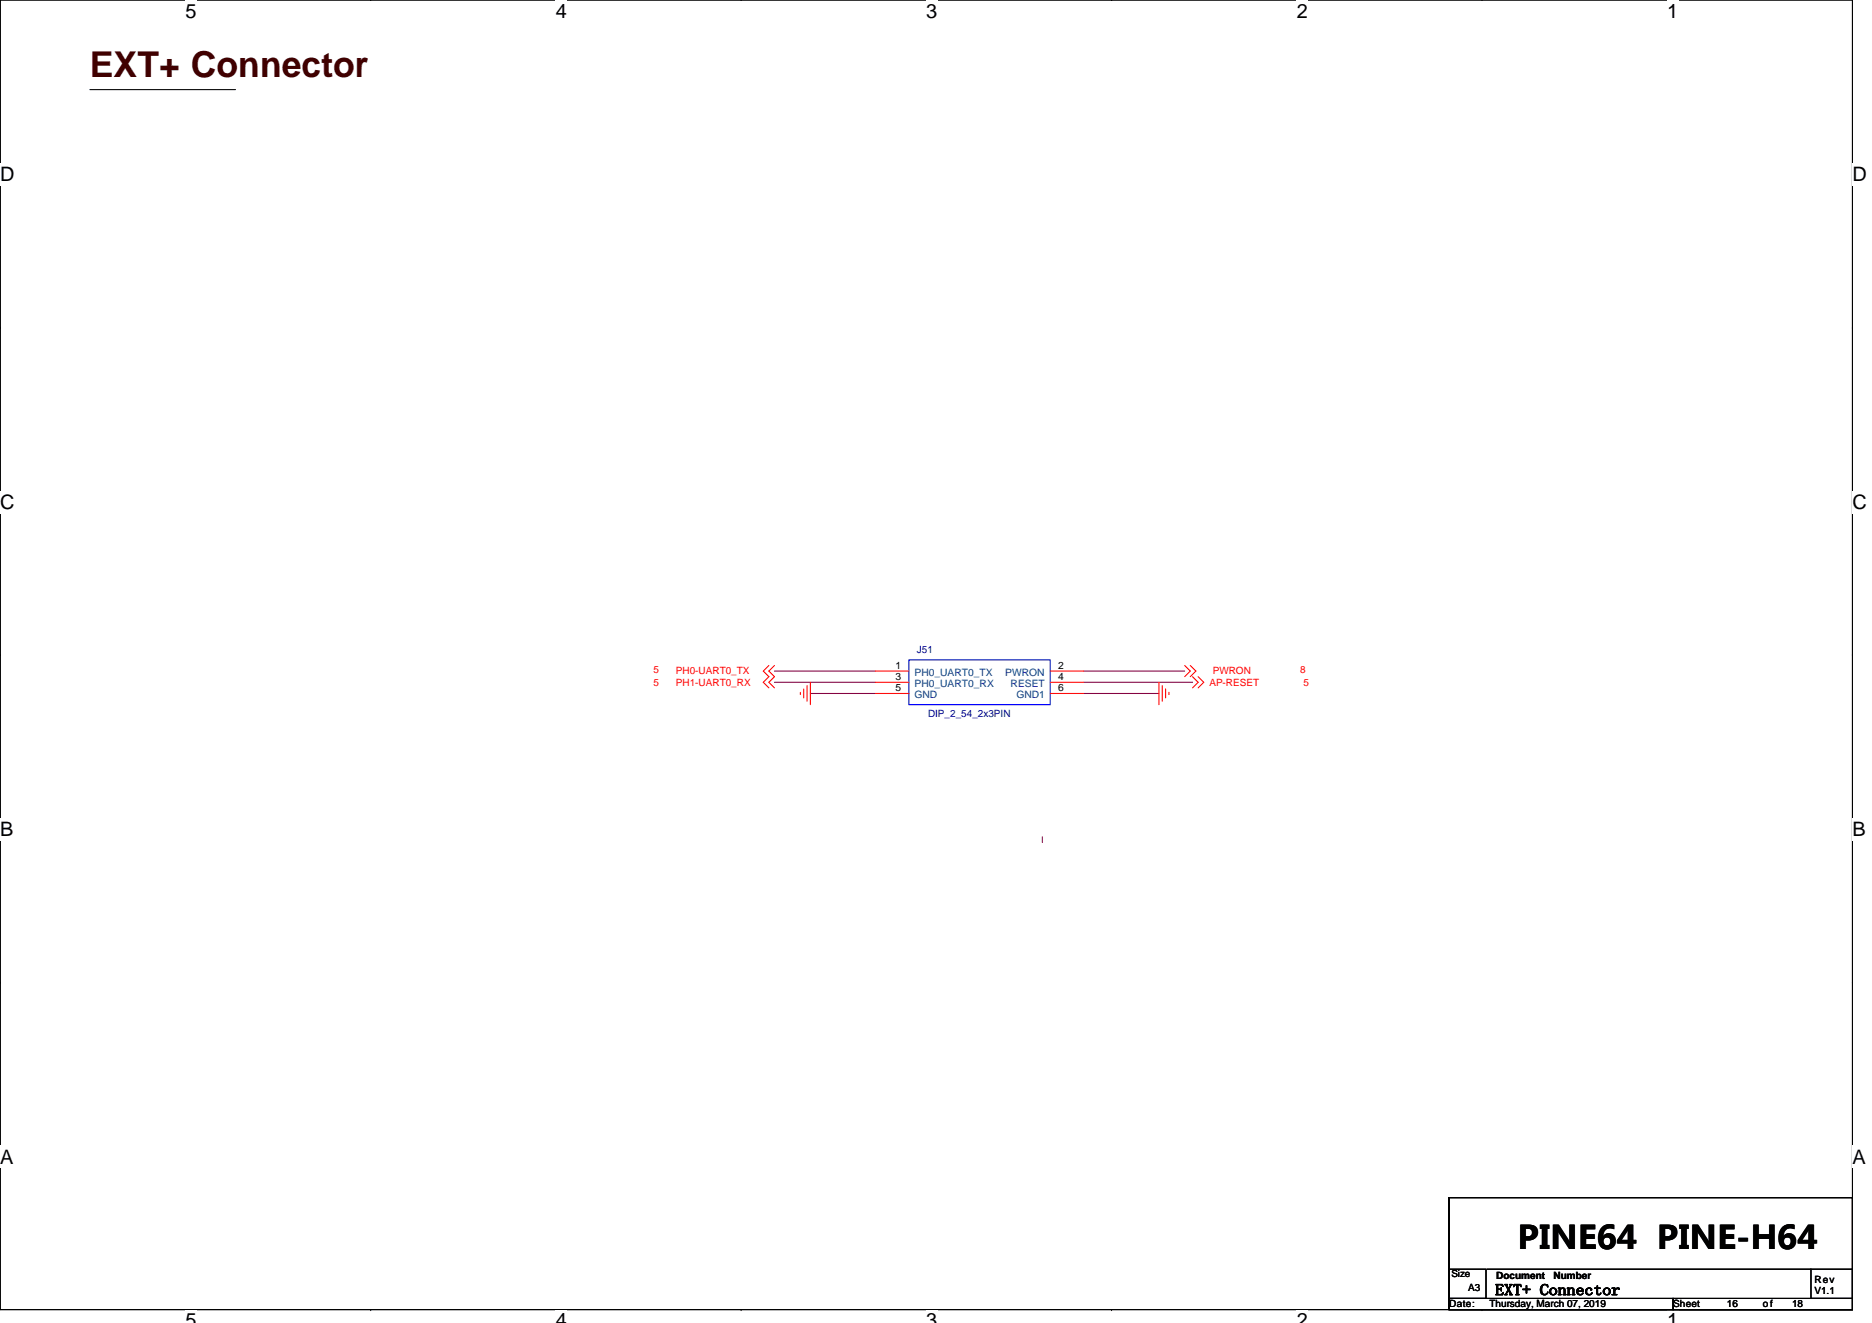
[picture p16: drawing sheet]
<svg xmlns="http://www.w3.org/2000/svg" width="297mm" height="210mm" viewBox="0 0 297 210" stroke-linecap="round" stroke-linejoin="round" font-family="sans-serif">
<defs><g id="words">
<text font-size="5.7" fill="#400000" x="14.3" y="12.2">EXT+ Connector</text>
<text font-size="5.1" x="240.8" y="198.2">PINE64 PINE-H64</text>
<g font-size="3.2">
<text x="29.4" y="2.8">5</text>
<text x="88.2" y="2.8">4</text>
<text x="147" y="2.8">3</text>
<text x="205.8" y="2.8">2</text>
<text x="264.5" y="2.8">1</text>
<text x="0" y="28.8">D</text>
<text x="293.9" y="28.8">D</text>
<text x="0" y="80.8">C</text>
<text x="293.9" y="80.8">C</text>
<text x="0" y="132.7">B</text>
<text x="293.9" y="132.7">B</text>
<text x="0" y="184.7">A</text>
<text x="293.9" y="184.7">A</text>
<text x="29.4" y="210.7">5</text>
<text x="88.2" y="210.7">4</text>
<text x="147" y="210.7">3</text>
<text x="205.8" y="210.7">2</text>
<text x="264.5" y="210.7">1</text>
</g>
<text font-size="2.5" x="237.2" y="205.5">EXT+ Connector</text>
<g font-size="1.6" fill="#f00">
<text x="103.7" y="106.8">5</text>
<text x="107.2" y="107">PH0-UART0_TX</text>
<text x="192.4" y="107">PWRON</text>
<text x="206.3" y="106.8">8</text>
<text x="103.7" y="108.8">5</text>
<text x="107.2" y="108.8">PH1-UART0_RX</text>
<text x="191.9" y="108.8">AP-RESET</text>
<text x="206.8" y="108.8">5</text>
</g>
<g font-size="1.6">
<text x="142.1" y="106.1">1</text>
<text x="142.1" y="107.9">3</text>
<text x="167.9" y="106.1">2</text>
<text x="167.9" y="107.9">4</text>
<text x="142.1" y="109.7">5</text>
<text x="167.9" y="109.7">6</text>
<text x="230.3" y="202.7">Size</text>
<text x="237.4" y="202.9">Document</text>
<text x="246.5" y="202.9">Number</text>
<text x="287.9" y="203.6">Rev</text>
<text x="229.9" y="207.5">Date:</text>
<text x="233" y="204.8">A3</text>
<text x="236.3" y="207.5">Thursday, March 07, 2019</text>
<text x="265.5" y="207.5">Sheet</text>
<text x="274" y="207.5">16</text>
<text x="279.7" y="207.5">of</text>
<text x="284.3" y="207.5">18</text>
<text x="287.9" y="205.4">V1.1</text>
</g>
<g font-size="1.6" fill="#004080">
<text x="145.1" y="107.2">PH0_UART0_TX</text>
<text x="159.5" y="107.2">PWRON</text>
<text x="145.1" y="109">PH0_UART0_RX</text>
<text x="145.1" y="110.8">GND</text>
<text x="160.4" y="109">RESET</text>
<text x="161.3" y="110.8">GND1</text>
</g>
<g font-size="1.6" fill="#000080">
<text x="145.5" y="103.7">J51</text>
<text x="147.3" y="113.8">DIP_2_54_2x3PIN</text>
</g>
</g></defs>
<path d="M0 0h293.9v207.9h-293.9z" fill="none" stroke="#000" stroke-width=".17"/>
<g fill="#fff">
<path d="M29.4 0h1.8v3.5h-1.8z"/>
<path d="M29.4 207.9h1.8v2h-1.8z"/>
</g>
<path d="M58.8 0h.1M58.8 207.9h.1" fill="none" stroke="#000" stroke-width=".17"/>
<g fill="#fff">
<path d="M88.2 0h1.8v3.5h-1.8z"/>
<path d="M88.2 207.9h1.8v2h-1.8z"/>
</g>
<path d="M117.6 0h.1M117.6 207.9h.1" fill="none" stroke="#000" stroke-width=".17"/>
<g fill="#fff">
<path d="M147 0h1.7v3.5h-1.7z"/>
<path d="M147 207.9h1.7v2h-1.7z"/>
</g>
<path d="M176.4 0h.1M176.4 207.9h.1" fill="none" stroke="#000" stroke-width=".17"/>
<g fill="#fff">
<path d="M205.8 0h1.7v3.5h-1.7z"/>
<path d="M205.8 207.9h1.7v2h-1.7z"/>
</g>
<path d="M235.2 0h.1M235.2 207.9h.1" fill="none" stroke="#000" stroke-width=".17"/>
<g fill="#fff">
<path d="M264.5 0h1.8v3.5h-1.8z"/>
<path d="M264.5 207.9h1.8v2h-1.8z"/>
<path d="M0 26h2.3v3.5h-2.3z"/>
<path d="M293.9 26h2.3v3.5h-2.3z"/>
<path d="M0 77.9h2.3v3.5h-2.3z"/>
<path d="M293.9 77.9h2.3v3.5h-2.3z"/>
</g>
<path d="M0 52h.1M293.9 52h.1" fill="none" stroke="#000" stroke-width=".17"/>
<g fill="#fff">
<path d="M0 129.9h2.1v3.5h-2.1z"/>
<path d="M293.9 129.9h2.1v3.5h-2.1z"/>
</g>
<path d="M0 103.9h.1M293.9 103.9h.1" fill="none" stroke="#000" stroke-width=".17"/>
<g fill="#fff">
<path d="M0 181.9h2.2v3.5h-2.2z"/>
<path d="M293.9 181.9h2.2v3.5h-2.2z"/>
</g>
<path d="M14.3 14.2h23.1M0 155.9h.1M293.9 155.9h.1M229.9 190.1h64v17.8h-64zM229.9 206.1h35.6v1.8h-35.6zM229.9 201.4h5.9v4.7h-5.9zM236 201.4h51.4M265.5 206.1h28.4v1.8h-28.4zM287.4 201.4h6.5v4.7h-6.5z" fill="none" stroke="#000" stroke-width=".17"/>
<path d="M122.9 108.3h16M122.9 106.5h16M128.6 110.1h10.3M172 108.3h17.2M172 110.1h11.9M172 106.5h16M165.4 132.8v.9" fill="none" stroke="#800040" stroke-width=".17"/>
<g fill="none" stroke="#f00" stroke-width=".17">
<path d="M122 105.6l-.9 .9 .9 .9-.9 .9 .9 .9M122.9 105.6l-.9 .9 .9 .9-.9 .9 .9 .9M127 109.9v.3M127.5 109.3v1.5M128.1 108.8v2.5M128.6 108.3v3.5M138.9 106.5h5.3M138.9 108.3h5.3M138.9 110.1h5.3M166.6 106.5h5.4M166.6 108.3h5.4M166.6 110.1h5.4"/>
<path d="M183.9 108.3v3.5M184.4 108.8v2.5M185 109.3v1.5M185.5 109.9v.3M188 105.6l.9 .9-.9 .9M188.9 105.6l.9 .9-.9 .9M189.2 107.4l.9 .9-.9 .9M190.1 107.4l.9 .9-.9 .9"/>
</g>
<path d="M144.2 104.7h22.4v7.1h-22.4z" fill="none" stroke="#00f" stroke-width=".17"/>
<use href="#words"/>
</svg>
